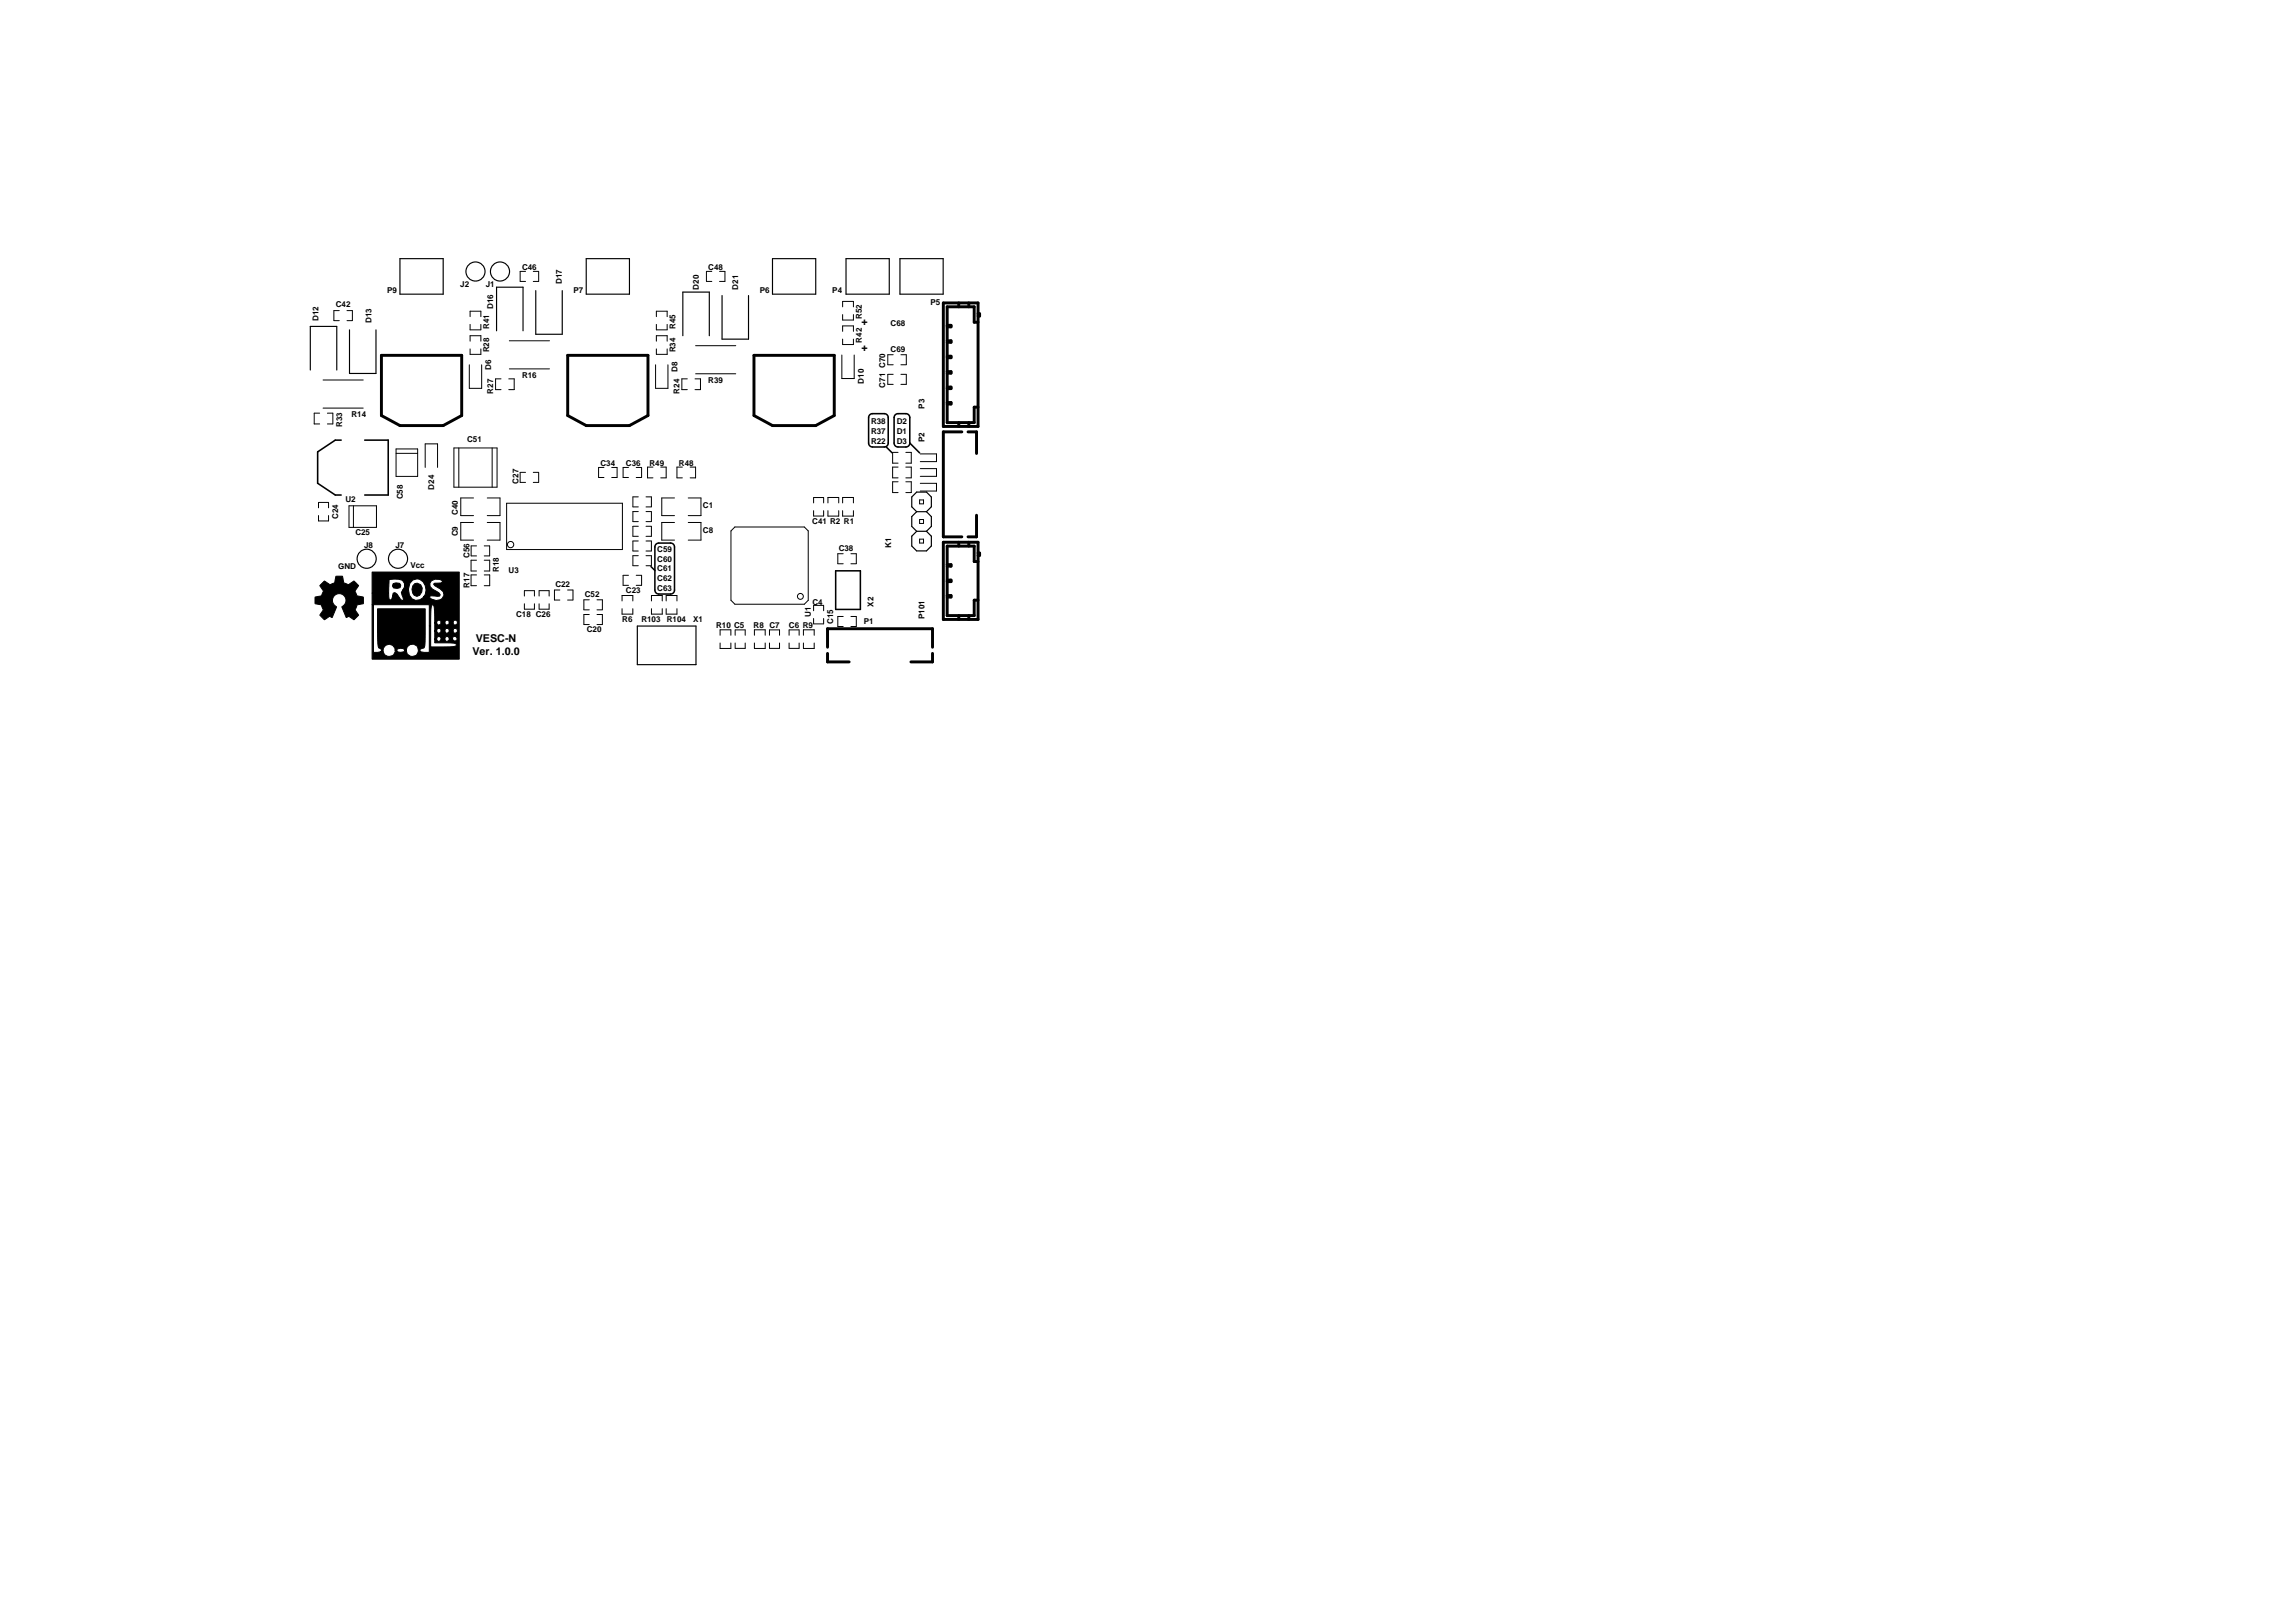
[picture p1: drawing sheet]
<svg xmlns="http://www.w3.org/2000/svg" width="297mm" height="210mm" viewBox="0 0 297 210" stroke-linecap="round" stroke-linejoin="round" font-family="sans-serif">
<defs><g id="words">
<g font-size="1.4">
<text x="111.6" y="42.2">+</text>
<text x="111.6" y="45.5">+</text>
<text x="61.6" y="83.2">VESC-N</text>
<text x="61.2" y="84.9">Ver. 1.0.0</text>
</g>
<g font-size="1">
<text x="67.6" y="34.9">C46</text>
<text x="91.8" y="34.9">C48</text>
<text x="41.3" y="41.6" transform="rotate(-90 41.3 41.6)">D12</text>
<text x="43.5" y="39.7">C42</text>
<text x="48.1" y="41.8" transform="rotate(-90 48.1 41.8)">D13</text>
<text x="50.2" y="38">P9</text>
<text x="59.6" y="37.2">J2</text>
<text x="62.9" y="37.2">J1</text>
<text x="63.9" y="40.1" transform="rotate(-90 63.9 40.1)">D16</text>
<text x="72.8" y="36.8" transform="rotate(-90 72.8 36.8)">D17</text>
<text x="74.3" y="38">P7</text>
<text x="90.5" y="37.5" transform="rotate(-90 90.5 37.5)">D20</text>
<text x="95.6" y="37.5" transform="rotate(-90 95.6 37.5)">D21</text>
<text x="98.4" y="38">P6</text>
<text x="107.8" y="38">P4</text>
<text x="111.6" y="41.3" transform="rotate(-90 111.6 41.3)">R52</text>
<text x="120.5" y="39.5">P5</text>
<text x="63.4" y="45.7" transform="rotate(-90 63.4 45.7)">R28</text>
<text x="63.4" y="42.6" transform="rotate(-90 63.4 42.6)">R41</text>
<text x="63.6" y="47.9" transform="rotate(-90 63.6 47.9)">D6</text>
<text x="87.5" y="45.7" transform="rotate(-90 87.5 45.7)">R34</text>
<text x="87.5" y="42.6" transform="rotate(-90 87.5 42.6)">R45</text>
<text x="111.6" y="44.4" transform="rotate(-90 111.6 44.4)">R42</text>
<text x="115.4" y="42.3">C68</text>
<text x="115.4" y="45.6">C69</text>
<text x="45.5" y="54">R14</text>
<text x="63.9" y="51" transform="rotate(-90 63.9 51)">R27</text>
<text x="67.6" y="48.9">R16</text>
<text x="87.8" y="48.2" transform="rotate(-90 87.8 48.2)">D8</text>
<text x="88" y="51" transform="rotate(-90 88 51)">R24</text>
<text x="91.8" y="49.6">R39</text>
<text x="111.9" y="49.7" transform="rotate(-90 111.9 49.7)">D10</text>
<text x="114.7" y="50.2" transform="rotate(-90 114.7 50.2)">C71 C70</text>
<text x="119.8" y="53" transform="rotate(-90 119.8 53)">P3</text>
<text x="44.3" y="55.3" transform="rotate(-90 44.3 55.3)">R33</text>
<text x="60.5" y="57.3">C51</text>
<text x="112.8" y="57.5">R22</text>
<text x="112.8" y="56.2">R37</text>
<text x="112.8" y="55">R38</text>
<text x="116.2" y="56.2">D1</text>
<text x="116.2" y="55">D2</text>
<text x="116.2" y="57.5">D3</text>
<text x="119.8" y="57.3" transform="rotate(-90 119.8 57.3)">P2</text>
<text x="44.8" y="65.1">U2</text>
<text x="52.2" y="64.7" transform="rotate(-90 52.2 64.7)">C58</text>
<text x="56.3" y="63.4" transform="rotate(-90 56.3 63.4)">D24</text>
<text x="67.2" y="62.7" transform="rotate(-90 67.2 62.7)">C27</text>
<text x="77.8" y="60.3">C34</text>
<text x="81.1" y="60.3">C36</text>
<text x="84.1" y="60.3">R49</text>
<text x="87.9" y="60.3">R48</text>
<text x="91.1" y="65.9">C1</text>
<text x="43.8" y="67.2" transform="rotate(-90 43.8 67.2)">C24</text>
<text x="46" y="69.3">C25</text>
<text x="47.2" y="71">J8</text>
<text x="51.2" y="71">J7</text>
<text x="59.3" y="69.5" transform="rotate(-90 59.3 69.5)">C9</text>
<text x="59.3" y="66.7" transform="rotate(-90 59.3 66.7)">C40</text>
<text x="85.1" y="71.5">C59</text>
<text x="91.1" y="69">C8</text>
<text x="105.2" y="67.9">C41 R2 R1</text>
<text x="108.6" y="71.4">C38</text>
<text x="115.4" y="71" transform="rotate(-90 115.4 71)">K1</text>
<text x="43.8" y="73.8">GND</text>
<text x="53.2" y="73.5">Vcc</text>
<text x="60.8" y="76.1" transform="rotate(-90 60.8 76.1)">R17</text>
<text x="60.8" y="72.3" transform="rotate(-90 60.8 72.3)">C56</text>
<text x="64.6" y="74.1" transform="rotate(-90 64.6 74.1)">R18</text>
<text x="65.9" y="74.3">U3</text>
<text x="71.9" y="76.1">C22</text>
<text x="75.8" y="77.3">C52</text>
<text x="81.1" y="76.8">C23</text>
<text x="85.1" y="72.8">C60</text>
<text x="85.1" y="74">C61</text>
<text x="85.1" y="75.3">C62</text>
<text x="85.1" y="76.6">C63</text>
<text x="66.9" y="79.9">C18 C26</text>
<text x="76" y="81.9">C20</text>
<text x="80.6" y="80.6">R6</text>
<text x="83.1" y="80.6">R103</text>
<text x="86.4" y="80.6">R104</text>
<text x="89.8" y="80.6">X1</text>
<text x="92.8" y="81.4">R10 C5</text>
<text x="97.6" y="81.4">R8 C7</text>
<text x="102.2" y="81.4">C6 R9</text>
<text x="105" y="79.9" transform="rotate(-90 105 79.9)">U1</text>
<text x="105.3" y="78.3">C4</text>
<text x="107.9" y="80.8" transform="rotate(-90 107.9 80.8)">C15</text>
<text x="111.9" y="80.9">P1</text>
<text x="113.2" y="78.6" transform="rotate(-90 113.2 78.6)">X2</text>
<text x="119.8" y="80.2" transform="rotate(-90 119.8 80.2)">P101</text>
</g>
</g></defs>
<path d="M44.2 57h-.8l-2.3 1.5v4.1l2.3 1.5h.8M47.2 57h3.1v7.1h-3.1M112.7 53.7l.3-.1h1.6a.51 .51 0 0 1 .5 .5v3.3a.51 .51 0 0 1-.5 .5h-1.6a.51 .51 0 0 1-.5-.5v-3.3zM114.8 57.9l.8 .8M116 53.7l.3-.1h1a.51 .51 0 0 1 .6 .5v3.3a.51 .51 0 0 1-.6 .5h-1a.51 .51 0 0 1-.5-.5v-3.3zM117.9 57.4l1.2 1.3M84.3 73.4l.5 .5M85 70.5l.3-.1h1.6a.51 .51 0 0 1 .5 .5v5.5a.51 .51 0 0 1-.5 .6h-1.6a.51 .51 0 0 1-.5-.6v-5.5zM108.3 73.9h3.2v5h-3.2z" fill="none" stroke="#000" stroke-width=".2"/>
<g fill="none" stroke="#000" stroke-width=".13">
<path d="M67.4 36.5h.7M68.1 35.2h-.7v1.2M69.1 35.2h.7v1.2M69.1 36.5h.7M91.5 36.5h.7M92.2 35.2h-.7v1.2M93.2 36.5h.7M93.2 35.2h.7v1.2M109.2 39.8v-.8h1.4v.8M41.4 53.5h-.7v1.4h.7M41.9 49.2h5.1M41.9 52.9h5.1"/>
<path d="M42.4 53.5h.7v1.4h-.7M43.3 41.5h.6M43.3 40.2h.6M43.3 40.3v1.2M45 41.5h.6M45 40.2h.6M45.6 40.3v1.2M51.3 58.7h2.8M51.3 58.2h2.8v3.5h-2.8zM58.8 58h5.6v5.1h-5.6zM59.4 58v5.1M60.8 47.3v3h1.6v-3"/>
<path d="M60.9 41v-.7h1.4v.7M60.9 42v.7h1.4v-.7M60.9 44.2v-.7h1.4v.7M60.9 45.2v.7h1.4v-.7M63.8 58v5.1M64.9 49.1h-.7v1.4h.7M65.9 49.1h.7v1.4h-.7M66 44.1h5.2M66 47.8h5.2M84.9 47.3v3h1.6v-3M85 44.2v-.7h1.4v.7M85 45.2v.7h1.4v-.7"/>
<path d="M85 41v-.7h1.4v.7M85 42v.7h1.4v-.7M89 49.1h-.7v1.4h.7M90 49.1h.7v1.4h-.7M90.1 44.8h5.2M90.1 48.4h5.2M109.1 46v3h1.6v-3M109.2 40.8v.7h1.4v-.7M109.2 42.9v-.7h1.4v.7M109.2 43.9v.7h1.4v-.7M115 48.5v1.3M115 49.8h.7"/>
<path d="M115 48.5h.7M115.7 46h-.7v1.3h.7M116.3 58.6h-.7v1.4h.7M116.7 46h.7v1.3h-.7M116.7 49.8h.7M116.7 48.5h.7M117.3 58.6h.7v1.4h-.7M117.4 48.5v1.3M119.2 58.8h2.1v1h-2.1M41.3 65.8v-.7h1.2l.1 .7M41.3 66.8v.7h1.2l.1-.7M45.2 65.5h3.6v2.8h-3.6z"/>
<path d="M45.8 65.5v2.8M55.1 60.6v-3.1h1.6v3.1M61 72h.7M61.3 64.5h-1.6v2.3h1.6M61.3 67.7h-1.6v2.3h1.6M61.7 70.7h-.7v1.3M61.7 74.5h-.7v1.4h.7M61.7 72.6h-.7v1.4h.7M62.7 70.7h.7v1.3M62.7 72h.7M62.7 72.6h.7v1.4h-.7M62.7 74.5h.7v1.4h-.7"/>
<path d="M63.1 64.5h1.7v2.3h-1.7M63.1 67.7h1.7v2.3h-1.7M65.6 65.2h15v6h-15zM67.4 62.5h.7M67.9 78.2v.7h1.3M68.1 61.2h-.7v1.3M69.1 61.2h.7v1.3M69.1 62.5h.7M69.2 76.5h-1.3v.7M69.2 76.5v.7M69.2 78.2v.7M69.8 76.5v.7"/>
<path d="M69.8 78.2v.7M69.8 78.9h1.3M69.8 76.5h1.3M71.1 76.5v.7M71.1 78.2v.7M71.8 76.4v1.3h.7M71.8 76.4h.7M73.5 76.4h.7M74.2 76.4v1.3h-.7M75.6 79.6h.7M75.6 79.6v1.3h.7M75.6 77.7v1.3h.7"/>
<path d="M75.6 77.7h.7M77.3 79.6h.7M77.3 77.7h.7M78 79.6v1.3h-.7M78 77.7v1.3h-.7M78.2 60.6h-.7v1.3h.7M79.2 60.6h.7v1.3h-.7M80.6 77.9v-.8h1.4v.8M80.6 78.9v.7h1.4v-.7M80.7 74.5h.7M80.7 74.5v1.3h.7M81.4 60.6h-.7v1.2l.7 .1"/>
<path d="M82 65.7h.7M82 66.3v1.3M82 68.2v1.3h.7M82 70.1v1.3h.7M82 66.3h.7M82 67.6h.7M82 68.2h.7M82 70.1h.7M82.4 74.5h.7M82.4 60.6h.7v1.2l-.7 .1M82.7 64.4h-.7v1.3M82.7 72h-.7v1.3h.7"/>
<path d="M83.1 74.5v1.3h-.7M83.7 64.4h.7v1.3M83.7 65.7h.7M83.7 72h.7v1.3h-.7M83.7 66.3h.7M83.7 67.6h.7M83.7 68.2h.7M83.7 70.1h.7M84.4 66.3v1.3M84.4 68.2v1.3h-.7M84.4 70.1v1.3h-.7M84.4 77.9v-.8h1.4v.8"/>
<path d="M84.4 78.9v.7h1.4v-.7M84.6 60.5h-.7v1.4h.7M85.6 60.5h.7v1.4h-.7M86.3 78.9v.7h1.4v-.7M86.3 77.9v-.8h1.4v.8M87.4 64.5h-1.7v2.3h1.7M87.4 67.7h-1.7v2.3h1.7M88.4 60.5h-.7v1.4h.7M89.2 64.5h1.6v2.3h-1.6M89.2 67.7h1.6v2.3h-1.6M89.4 60.5h.7v1.4h-.7M95.2 68.3h9l.5 .5v9l-.5 .5h-9l-.5-.5v-9z"/>
<path d="M105.4 64.5v.7M105.4 66.2v.7M105.4 78.4v.7M105.4 78.4h1.3M105.4 66.9h1.3M105.4 64.5h1.3M106.7 64.5v.7M106.7 66.2v.7M106.7 78.4v.7M107.3 65.2v-.8h1.3v.8M107.3 66.2v.7h1.3v-.7M109.2 65.2v-.8h1.4v.8"/>
<path d="M109.2 66.2v.7h1.4v-.7M109.2 79.9h-.7v1.2l.7 .1M109.2 71.7h-.7v1.3h.7M110.2 79.9h.7v1.2l-.7 .1M110.2 71.7h.7v1.3h-.7M116.3 62.4h-.7v1.4h.7M116.3 60.5h-.7v1.4h.7M117.3 62.4h.7v1.4h-.7M117.3 60.5h.7v1.4h-.7M119.1 64.8h.5v.5h-.5zM119.1 67.3h.5v.5h-.5zM119.1 69.8h.5v.6h-.5z"/>
<path d="M119.2 60.7h2.1v1h-2.1M119.2 62.6h2.1v1h-2.1M93.3 83.3v.7h1.4v-.7M93.3 82.3v-.7h1.4v.7M95.2 83.3v.7h1.3M96.5 81.6h-1.3v.7M96.5 81.6v.7M96.5 83.3v.7M97.7 83.3v.7h1.4v-.7M97.7 82.3v-.7h1.4v.7M99.7 83.3v.7h1.3v-.7M99.7 82.3v-.7h1.3v.7"/>
<path d="M102.2 81.6v.7M102.2 83.3v.7M102.2 84h1.3M102.2 81.6h1.3M103.5 81.6v.7M103.5 83.3v.7M104.1 83.3v.7h1.4v-.7M104.1 82.3v-.7h1.4v.7M105.4 80.1v.7M105.4 80.8h1.3M106.7 80.1v.7"/>
<circle cx="66.1" cy="70.6" r=".41"/>
<circle cx="103.7" cy="77.3" r=".38"/>
</g>
<g fill="none" stroke="#000" stroke-width=".15">
<path d="M51.8 33.5h5.6v4.6h-5.6zM69.4 37.6v5.7h3.4v-5.7M75.9 33.5h5.6v4.6h-5.6zM93.5 38.3v5.6h3.5v-5.6M100.1 33.5h5.6v4.6h-5.6zM109.6 33.5h5.6v4.6h-5.6zM116.6 33.5h5.6v4.6h-5.6zM40.2 47.9v-5.6h3.4v5.6M45.3 42.7v5.7h3.4v-5.7M64.3 42.9v-5.7h3.5v5.7M88.5 43.5v-5.7h3.4v5.7M118.7 66.3l-.6-.6v-1.3l.6-.7h1.3l.6 .7v1.3l-.6 .6"/>
<path d="M118.7 66.3l-.6 .6v1.3l.6 .6M118.7 68.8l-.6 .7v1.2l.6 .7h1.3l.6-.7v-1.2l-.6-.7M118.7 68.8h1.3M118.7 66.3h1.3M120 66.3l.6 .6v1.3l-.6 .6M82.6 81.1h7.6v5h-7.6z"/>
<circle cx="61.6" cy="35.2" r="1.24"/>
<circle cx="64.8" cy="35.2" r="1.24"/>
<circle cx="47.5" cy="72.4" r="1.24"/>
<circle cx="51.6" cy="72.4" r="1.24"/>
</g>
<g fill="none" stroke="#000" stroke-width=".38">
<path d="M122.2 39.2h4.5v16h-4.5zM124.2 39.2v.5M125.5 39.2v.5M49.4 46h10.4v7.8l-2.4 1.3h-5.6l-2.4-1.3zM73.5 46h10.4v7.8l-2.4 1.3h-5.6l-2.4-1.3zM97.7 46h10.4v7.8l-2.4 1.3h-5.6l-2.4-1.3zM122.7 52.1h.5v.2h-.5M122.7 42.1h.5v.2h-.5M122.7 44.1h.5v.2h-.5M122.7 46.1h.5v.2h-.5M122.7 48.1h.5v.2h-.5M122.7 50.1h.5v.2h-.5"/>
<path d="M124.2 54.7v.5M124.6 55.9h-2.4v13.6h2.4M125.4 55.9h1.1v2.8M125.5 54.7v.5M126.7 41.7h-.5v-2h-3.5v15M126.7 52.7h-.5v2h-3.5M126.7 40.6h.2v.3h-.2M122.2 70.2h4.5v10h-4.5zM122.7 73.1h.5v.2h-.5M122.7 75.1h.5v.2h-.5M122.7 77.1h.5v.2h-.5M124.2 70.2v.5"/>
<path d="M124.2 79.7v.5M125.5 70.2v.5M125.5 79.7v.5M126.5 66.7v2.8h-1.1M126.7 72.7h-.5v-2h-3.5v9h3.5v-1.9h.5M126.7 71.6h.2v.3h-.2M107.2 83.8v-2.4h13.6v2.4M107.2 84.6v1.1h2.8M120.8 84.6v1.1h-2.8"/>
</g>
<path d="M41.7 75.6l.1-.1a.29 .29 0 0 1 .2-.2 .29 .29 0 0 1 .3 .2l.4 .2 .5-.1a.44 .44 0 0 0 .2-.6l.1-.2a.19 .19 0 0 1 .1-.2 .19 .19 0 0 1 .2 0h.3a.28 .28 0 0 1 .3 .1 .28 .28 0 0 1 0 .3l.2 .5 .5 .2 .6-.4a.15 .15 0 0 1 .2 0 .15 .15 0 0 1 .1 .1l.2 .3a.29 .29 0 0 1 .2 .2 .29 .29 0 0 1-.2 .3v.1a.4 .4 0 0 0 0 .7 .57 .57 0 0 0 .6 .3l.3 .1v.8l-.9 .2-.2 .6 .3 .5a.2 .2 0 0 1 .1 .2 .2 .2 0 0 1-.1 .2l-.2 .2a.28 .28 0 0 1-.3 .2 .28 .28 0 0 1-.2-.2l-.2-.1a.4 .4 0 0 0-.5 0l-.5-1.2a.23 .23 0 0 1-.1-.2 .23 .23 0 0 1 .2-.2 .87 .87 0 0 0 .2-1.1 .87 .87 0 0 0-1.1-.3 .95 .95 0 0 0-.5 .8 .95 .95 0 0 0 .5 .9l-.5 1.2a.16 .16 0 0 1-.2 .1 .16 .16 0 0 1-.1-.1h-.1l-.4 .2a.25 .25 0 0 1-.3 .2 .25 .25 0 0 1-.2-.2l-.2-.2a.25 .25 0 0 1-.2-.3 .25 .25 0 0 1 .2-.2l.3-.4-.2-.4a.6 .6 0 0 0-.6-.3l-.1-.1a.17 .17 0 0 1-.2 0 .17 .17 0 0 1 0-.2v-.6l.7-.2a.31 .31 0 0 0 .3-.4v-.1a.26 .26 0 0 0-.1-.4l-.1-.2a.25 .25 0 0 1-.2-.3 .25 .25 0 0 1 .3-.2zM50.9 75.6l.3-.1 .6 .1 .1 .2-.1 .3-.3 .1h-.5l-.1-.2zM53.7 75.6l.4-.1 .4 .3a.96 .96 0 0 1-.5 1.5 .93 .93 0 0 1-.7-.8 .93 .93 0 0 1 .4-.9zM48.2 74.1h11.3v11.3h-11.3v-7.1h.2v6.2l1.2-.1a.8 .8 0 0 0 .9 .6 .8 .8 0 0 0 .7-.8h.2l.1 .3h.4l.4-.1 .1-.2h.2l.2 .5a.87 .87 0 0 0 1.2 .1 .81 .81 0 0 0-.3-1.3 .81 .81 0 0 0-1.1 .7h-.2l-.1-.2h-.4l-.4 .1-.1 .1h-.2v-.2l-.3-.4-.5-.1a.82 .82 0 0 0-.8 .9h-.3l.1-.2-.1-.2-.2-.1a6.3 6.3 0 0 1-.2-2.5v-2.5h6.2v3.5a2.46 2.46 0 0 1-.2 1.5l-.5 .2v.1l.1 .2 1.1 .1v-3.4h.2v2.7a12.6 12.6 0 0 0 3.2-.1l.1-.1v-.2a8.6 8.6 0 0 0-2.8-.1v-.5h.3l.1 .2 .1 .1 .3-.1v-.2h.5l.1 .2 .2 .1 .2-.1 .1-.2h.4l.1 .2 .3 .1 .2-.4-.1-.2-.2-.1-.2 .1-.1 .3h-.4v-.2l-.2-.1h-.3l-.1 .3h-.5v-.2l-.1-.1h-.3l-.1 .3h-.3v-1.1h.3l.1 .3h.1l.3-.1v-.2h.5l.1 .3h.2l.2-.1 .1-.2h.5l.1 .3h.2l.2-.1 .1-.3-.2-.2h-.3l-.1 .3h-.5v-.1l-.2-.2-.3 .1-.1 .2h-.5v-.1l-.1-.2-.3 .1-.1 .2h-.3v-1h.3l.1 .2 .1 .1 .3-.1v-.2h.5l.1 .2 .2 .1 .2-.1 .1-.2h.5l.1 .2 .2 .1 .2-.2 .1-.3-.2-.2-.3 .1-.1 .3h-.5v-.2l-.2-.2-.3 .1-.1 .3h-.5v-.2l-.1-.2-.3 .1-.1 .3h-.3v-2l-.1-.3-.1-.1-.2 .3-.1 .3v2.2h-.2v-2.8h-7.4v-1.5h2.1l.1 .8 .2 .2a1.28 1.28 0 0 0 .3-1h.3l.2 .2 .5 .7 .2 .1 .2-.2-.3-.9 .2-.3h.7l.1 .7a1.02 1.02 0 0 0 .9 .7 1.02 1.02 0 0 0 1-.5h.7a1.06 1.06 0 0 0 1 .5 1.06 1.06 0 0 0 .9-.7l-.1-.4-1.2-1 .1-.1 .8-.1 .2-.1v-.2a1.08 1.08 0 0 0-1.6 .3v.5l.3 .3 .9 .5 .1 .3v.1h-1.2l-.2 .1h-.7a1.44 1.44 0 0 0-.9-2.3 1.26 1.26 0 0 0-1.1 1.4h-.7a.8 .8 0 0 0 .2-.8 .8 .8 0 0 0-.7-.6l-1.3 .1-.1 1.7h-2.1z" fill="#000" stroke="#000" stroke-width=".13"/>
<use href="#words"/>
</svg>
